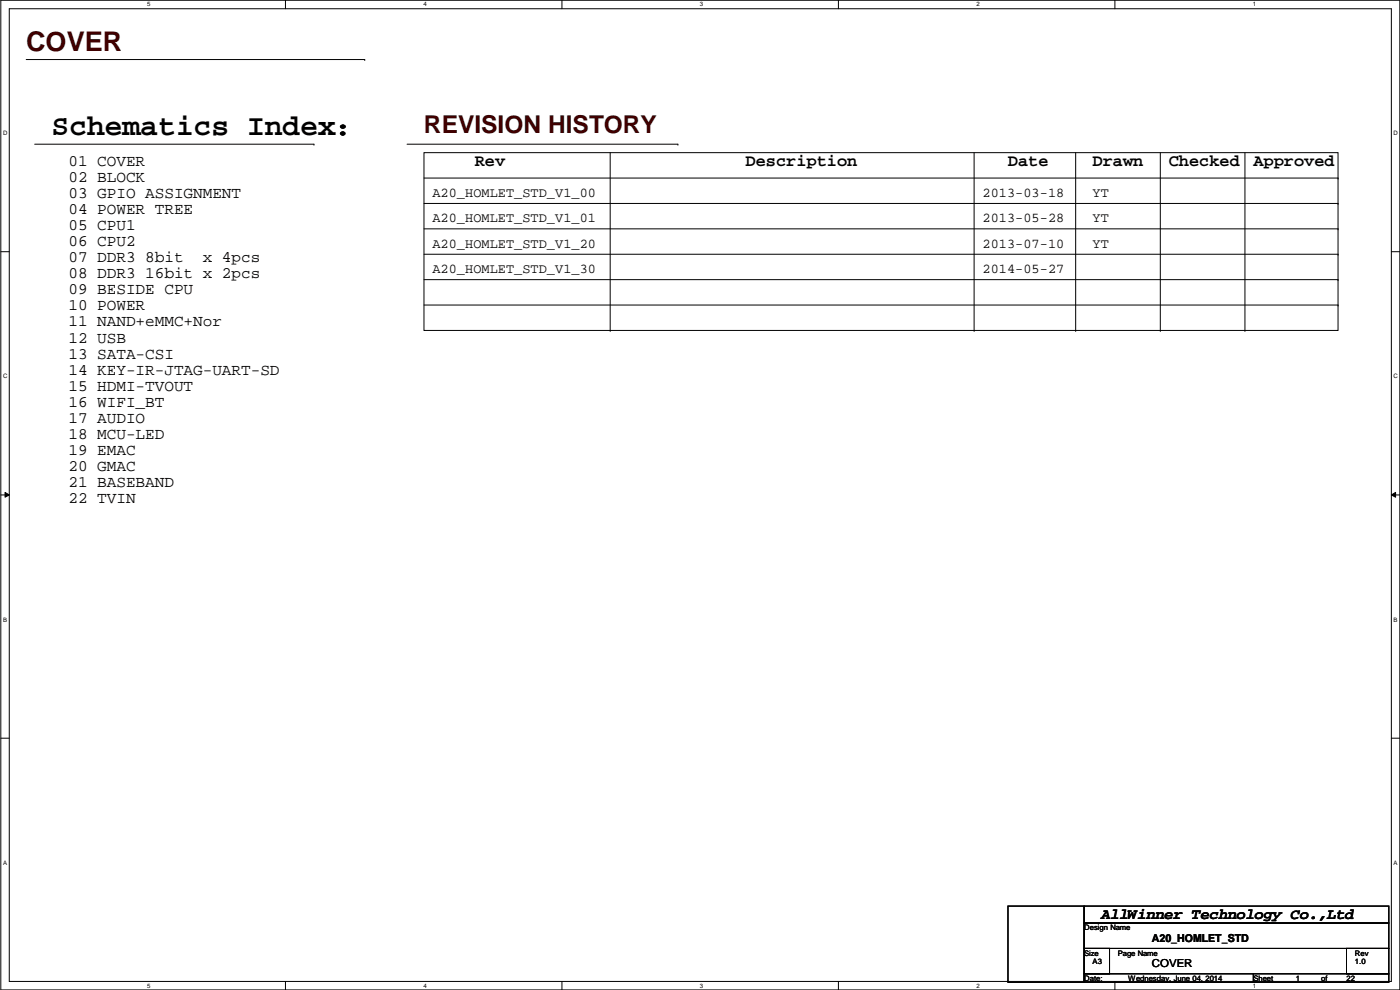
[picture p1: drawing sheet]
<svg xmlns="http://www.w3.org/2000/svg" width="420mm" height="297mm" viewBox="0 0 420 297" stroke-linecap="round" stroke-linejoin="round" font-family="sans-serif">
<defs><g id="words">
<text font-size="8.9" x="15.5" y="40.6">Schematics Index：</text>
<text font-size="8.1" fill="#400000" x="7.9" y="15.2">COVER</text>
<text font-size="7.4" fill="#400000" x="127.2" y="40">REVISION HISTORY</text>
<g font-size="5.1">
<text x="142.5" y="50">Rev</text>
<text x="223.8" y="50">Description</text>
<text x="302.5" y="50">Date</text>
<text x="327.9" y="50">Drawn</text>
<text x="350.8" y="50">Checked</text>
<text x="376.2" y="50">Approved</text>
</g>
<g font-size="4.8">
<text x="20.6" y="49.7">01 COVER</text>
<text x="20.6" y="54.5">02 BLOCK</text>
<text x="20.6" y="59.4">03 GPIO ASSIGNMENT</text>
<text x="20.6" y="64.2">04 POWER TREE</text>
<text x="20.6" y="69">05 CPU1</text>
<text x="20.6" y="73.8">06 CPU2</text>
<text x="20.6" y="78.7">07 DDR3 8bit</text>
<text x="20.6" y="83.5">08 DDR3 16bit x 2pcs</text>
<text x="60.9" y="78.7">x 4pcs</text>
<text x="20.6" y="88.3">09 BESIDE CPU</text>
<text x="20.6" y="93.1">10 POWER</text>
<text x="20.6" y="98">11 NAND+eMMC+Nor</text>
<text x="20.6" y="102.8">12 USB</text>
<text x="20.6" y="107.6">13 SATA-CSI</text>
<text x="20.6" y="112.4">14 KEY-IR-JTAG-UART-SD</text>
<text x="20.6" y="117.3">15 HDMI-TVOUT</text>
<text x="20.6" y="122.1">16 WIFI_BT</text>
<text x="20.6" y="126.9">17 AUDIO</text>
<text x="20.6" y="131.7">18 MCU-LED</text>
<text x="20.6" y="136.6">19 EMAC</text>
<text x="20.6" y="141.4">20 GMAC</text>
<text x="20.6" y="146.2">21 BASEBAND</text>
<text x="20.6" y="151">22 TVIN</text>
</g>
<text font-size="4.6" x="330.4" y="275.7">AllWinner Technology Co.,Ltd</text>
<g font-size="4.1">
<text x="129.8" y="59.1">A20_HOMLET_STD_V1_00</text>
<text x="294.9" y="59.1">2013-03-18</text>
<text x="327.9" y="59.1">YT</text>
<text x="129.8" y="66.7">A20_HOMLET_STD_V1_01</text>
<text x="294.9" y="66.7">2013-05-28</text>
<text x="327.9" y="66.7">YT</text>
<text x="129.8" y="74.3">A20_HOMLET_STD_V1_20</text>
<text x="294.9" y="74.3">2013-07-10</text>
<text x="327.9" y="74.3">YT</text>
<text x="129.8" y="82">A20_HOMLET_STD_V1_30</text>
<text x="294.9" y="82">2014-05-27</text>
</g>
<g font-size="3.3">
<text x="345.7" y="282.5">A20_HOMLET_STD</text>
<text x="345.7" y="290.1">COVER</text>
</g>
<g font-size="2.3">
<text x="325.4" y="279.1">Design Name</text>
<text x="325.4" y="286.8">Size</text>
<text x="335.5" y="286.8">Page Name</text>
<text x="406.6" y="286.8">Rev</text>
<text x="327.9" y="289.3">A3</text>
<text x="406.6" y="289.3">1.0</text>
<text x="325.4" y="294.4">Date:</text>
<text x="338.6" y="294.4">Wednesday, June 04, 2014</text>
<text x="376.2" y="294.4">Sheet</text>
<text x="388.9" y="294.4">1</text>
<text x="396.5" y="294.4">of</text>
<text x="404.1" y="294.4">22</text>
</g>
<g font-size="1.8">
<text x="44.2" y="1.9">5</text>
<text x="127.1" y="1.9">4</text>
<text x="210" y="1.9">3</text>
<text x="293" y="1.9">2</text>
<text x="376" y="1.9">1</text>
<text x=".9" y="40.6">D</text>
<text x="418.2" y="40.6">D</text>
<text x=".9" y="113.5">C</text>
<text x="418.2" y="113.5">C</text>
<text x=".9" y="186.5">B</text>
<text x="418.2" y="186.5">B</text>
<text x=".9" y="259.5">A</text>
<text x="418.2" y="259.5">A</text>
<text x="44.2" y="296.3">5</text>
<text x="127.1" y="296.3">4</text>
<text x="210" y="296.3">3</text>
<text x="293" y="296.3">2</text>
<text x="376" y="296.3">1</text>
</g>
</g></defs>
<path d="M.2 .1h419.9v296.9h-419.9zM2.8 2.6h414.8v291.9h-414.8z" fill="none" stroke="#000" stroke-width=".3"/>
<g fill="#fff">
<path d="M44.2 .3h1v2.1h-1z"/>
<path d="M44.2 294.7h1v2.1h-1z"/>
</g>
<path d="M85.7 .1v2.5M85.7 294.5v2.5" fill="none" stroke="#000" stroke-width=".3"/>
<g fill="#fff">
<path d="M127.1 .3h1v2.1h-1z"/>
<path d="M127.1 294.7h1v2.1h-1z"/>
</g>
<path d="M168.6 .1v2.5M168.6 294.5v2.5" fill="none" stroke="#000" stroke-width=".3"/>
<g fill="#fff">
<path d="M210 .3h1.1v2.1h-1.1z"/>
<path d="M210 294.7h1.1v2.1h-1.1z"/>
</g>
<path d="M251.6 .1v2.5M251.6 294.5v2.5" fill="none" stroke="#000" stroke-width=".3"/>
<g fill="#fff">
<path d="M293 .3h1v2.1h-1z"/>
<path d="M293 294.7h1v2.1h-1z"/>
</g>
<path d="M334.6 .1v2.5M334.6 294.5v2.5" fill="none" stroke="#000" stroke-width=".3"/>
<g fill="#fff">
<path d="M376 .3h1v2.1h-1z"/>
<path d="M376 294.7h1v2.1h-1z"/>
<path d="M.9 39h1.3v2.1h-1.3z"/>
<path d="M418.2 39h1.3v2.1h-1.3z"/>
<path d="M.9 111.9h1.3v2.1h-1.3z"/>
<path d="M418.2 111.9h1.3v2.1h-1.3z"/>
</g>
<path d="M.2 75.5h2.6M417.6 75.5h2.5" fill="none" stroke="#000" stroke-width=".3"/>
<g fill="#fff">
<path d="M.9 184.9h1.2v2h-1.2z"/>
<path d="M418.2 184.9h1.2v2h-1.2z"/>
</g>
<path d="M.2 148.5h2.6M1.5 147.7l1.3 .8-1.3 .7zM417.6 148.5l1.2-.8v1.5zM417.6 148.5h2.5" fill="none" stroke="#000" stroke-width=".3"/>
<path d="M1.5 147.7l1.3 .8-1.3 .7zM417.6 148.5l1.2-.8v1.5z" fill="#000"/>
<g fill="#fff">
<path d="M.9 257.9h1.1v2h-1.1z"/>
<path d="M418.2 257.9h1.1v2h-1.1z"/>
</g>
<g fill="none" stroke="#000" stroke-width=".3">
<path d="M7.9 17.9h101.6M109.5 17.9h.1M10.4 43.3h83.8M94.2 43.3h.1M122.2 43.3h81.2M127.2 45.8h274.4v53.3h-274.4zM127.2 53.4h274.4M183.1 45.8v53.3M203.4 43.3h.1M292.3 45.8v53.3M322.8 45.8v53.3M348.2 45.8v53.3"/>
<path d="M373.6 45.8v53.3M401.6 53.4h.1M127.2 61h274.4M127.2 76.3h274.4M127.2 68.7h274.4M401.6 61h.1M401.6 76.3h.1M401.6 68.7h.1M127.2 83.9h274.4M127.2 91.5h274.4M183.1 99.1h.1M292.3 99.1h.1"/>
<path d="M322.8 99.1h.1M348.2 99.1h.1M373.6 99.1h.1M401.6 83.9h.1M401.6 91.5h.1M.2 221.5h2.6M417.6 221.5h2.5M302.5 271.9h22.9v22.8h-22.9zM325.4 271.9h91.4v5h-91.4zM325.4 276.9h91.4v7.7h-91.4zM325.4 284.6h7.6v7.6h-7.6zM325.4 292.2h50.8v2.5h-50.8z"/>
<path d="M376.2 292.2h40.6v2.5h-40.6zM404.1 284.6h12.7v7.6h-12.7z"/>
</g>
<use href="#words"/>
</svg>
